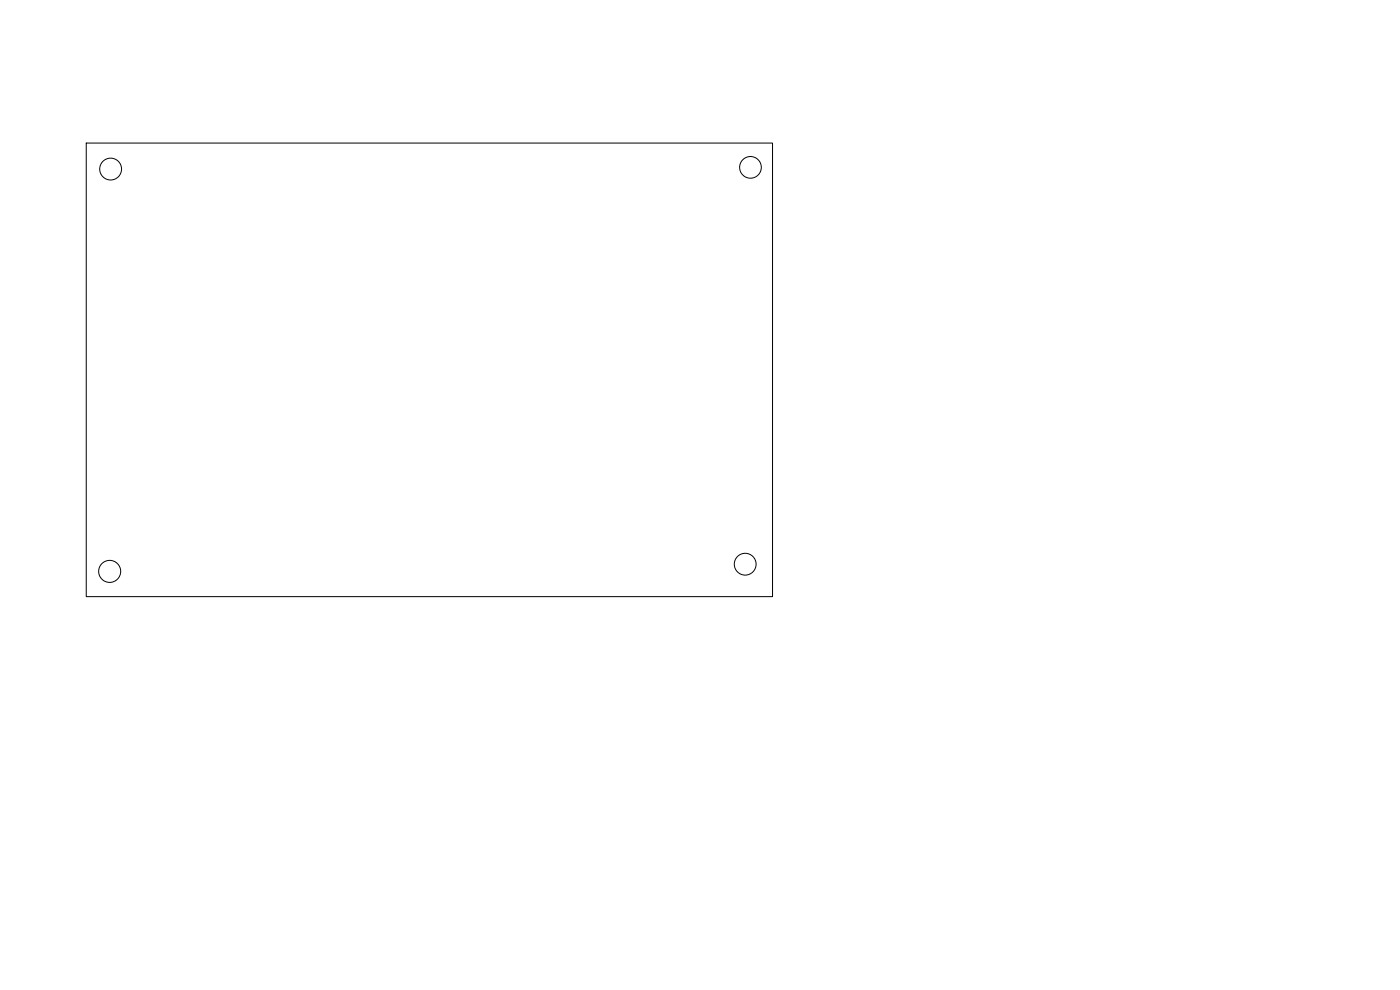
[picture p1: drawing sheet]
<svg xmlns="http://www.w3.org/2000/svg" width="297mm" height="210mm" viewBox="0 0 297 210" stroke-linecap="round" stroke-linejoin="round" font-family="sans-serif">
<g fill="none" stroke="#000" stroke-width=".21">
<path d="M18.3 30.3h145.6v96.3h-145.6z"/>
<circle cx="23.5" cy="35.9" r="2.32"/>
<circle cx="159.2" cy="35.5" r="2.3"/>
<circle cx="158.1" cy="119.7" r="2.31"/>
<circle cx="23.3" cy="121.2" r="2.34"/>
</g>
</svg>
